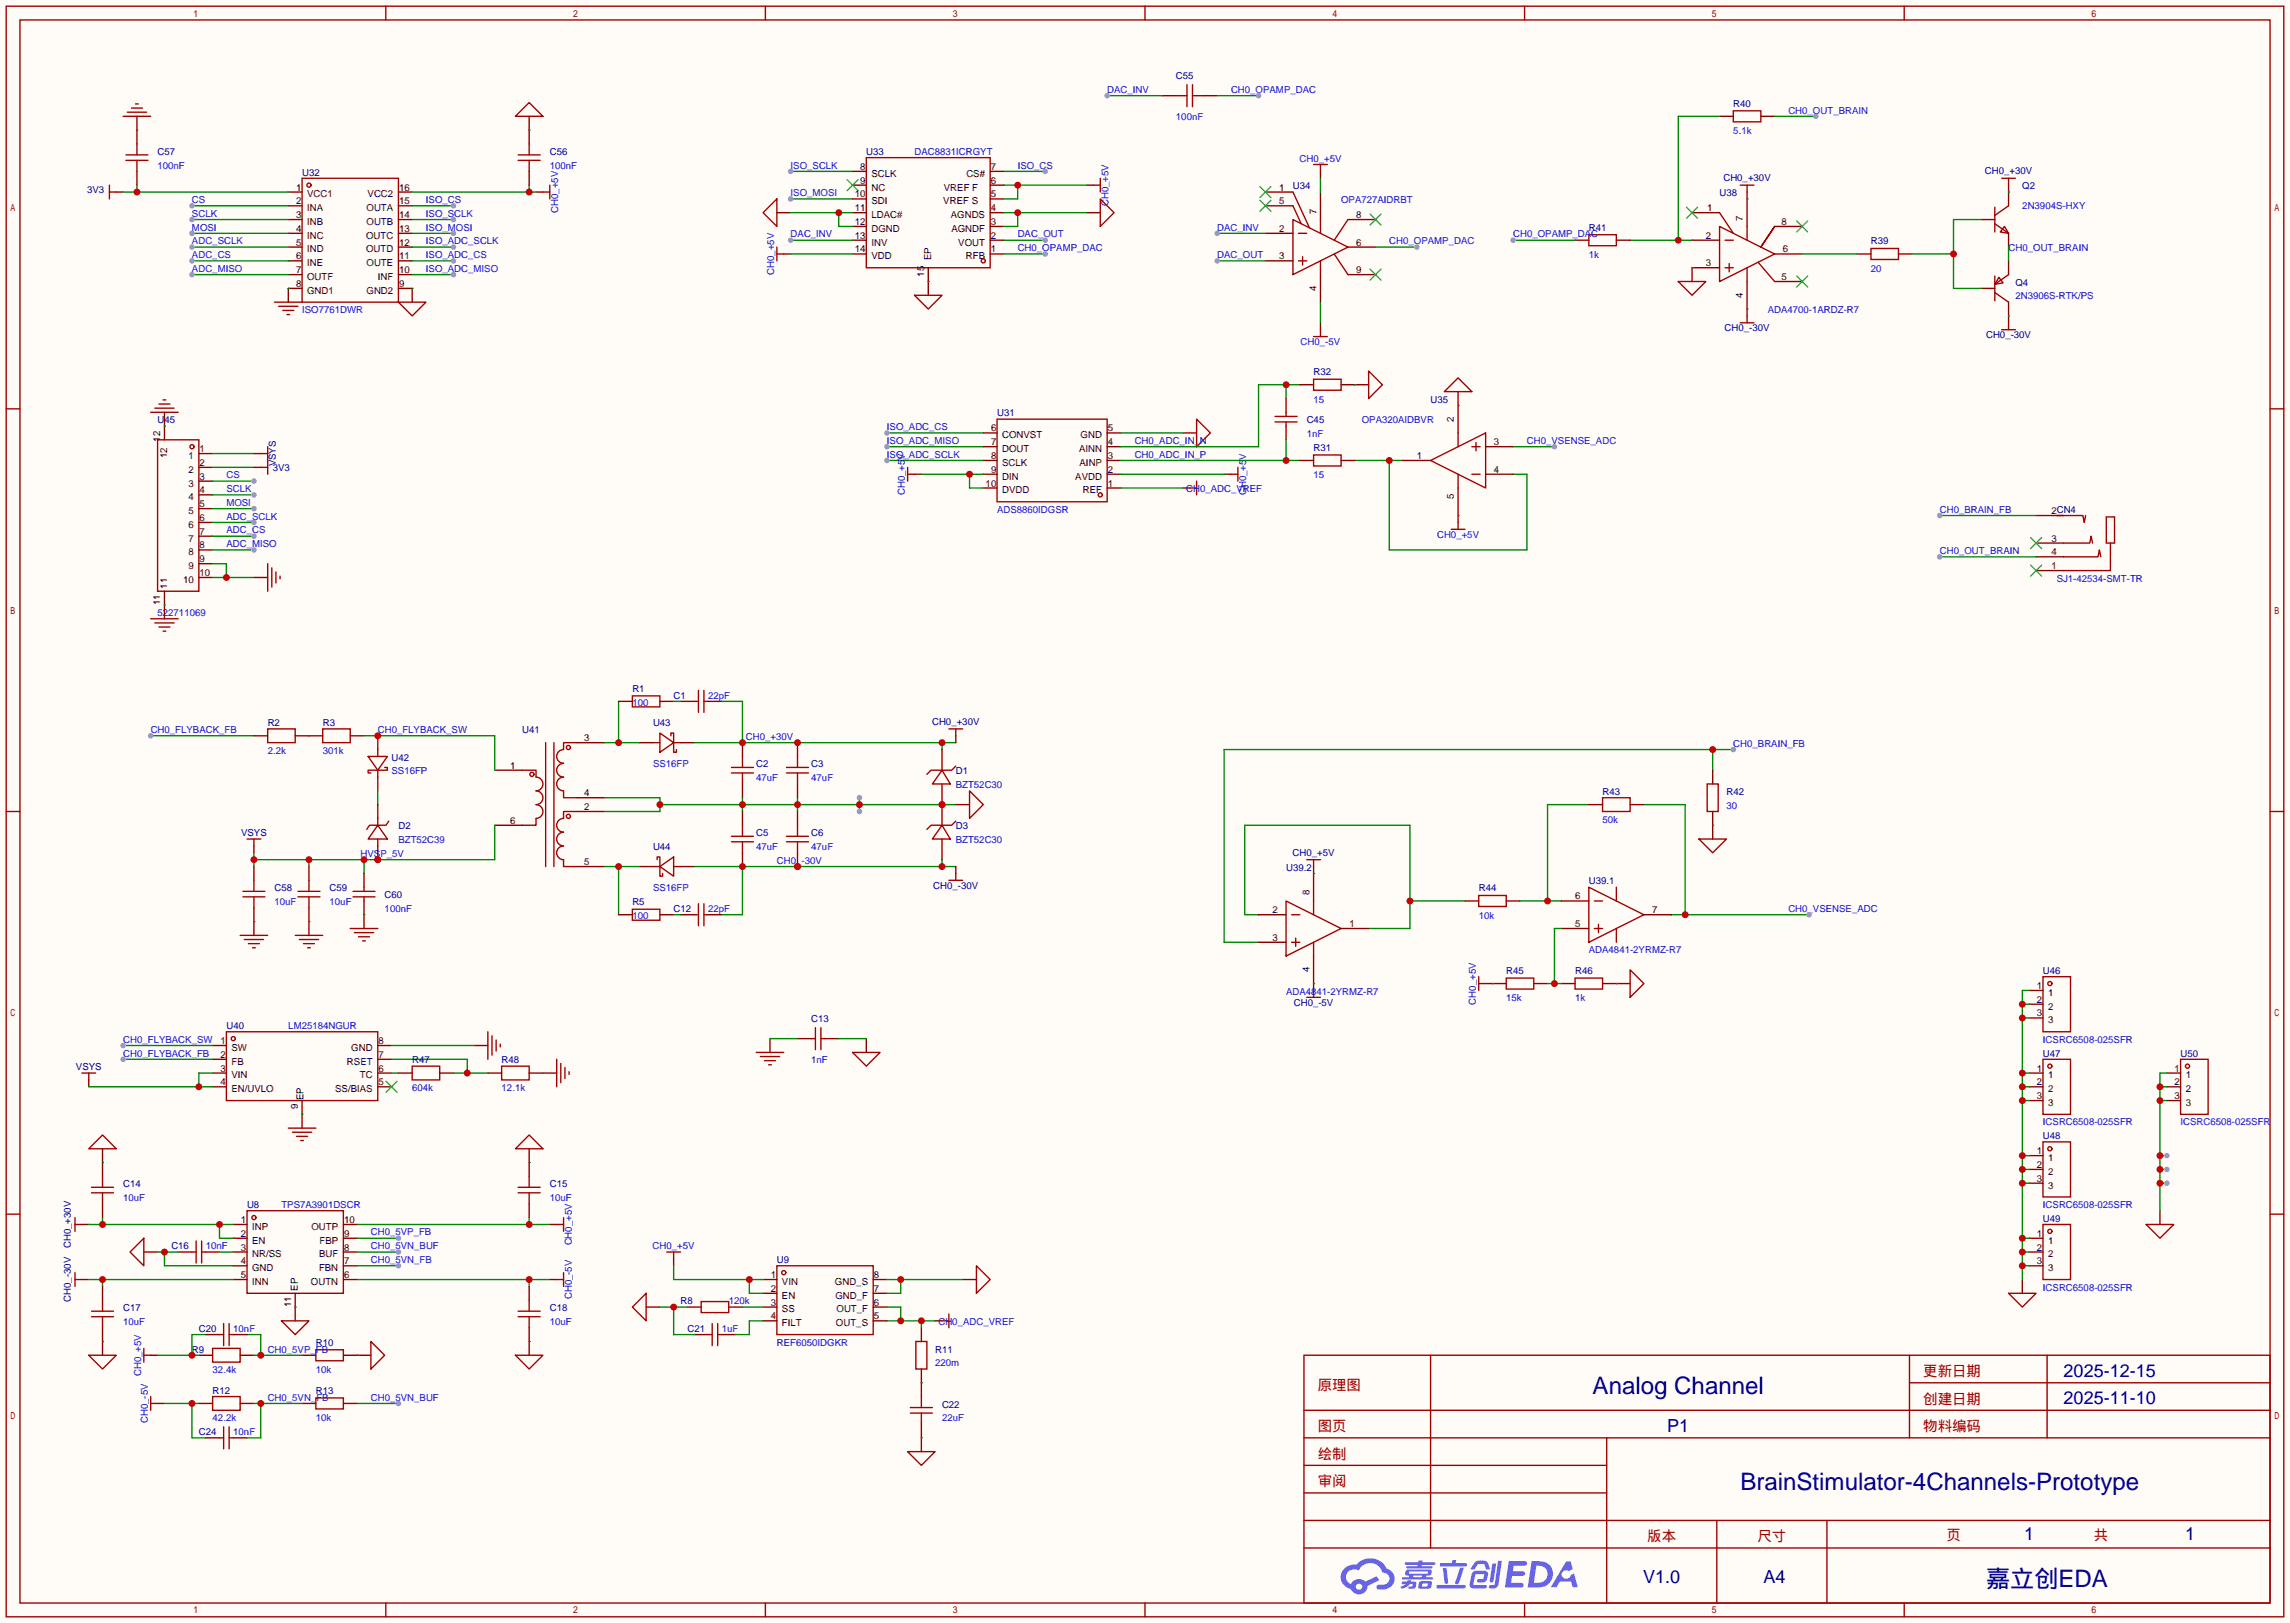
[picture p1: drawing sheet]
<svg xmlns="http://www.w3.org/2000/svg" width="423mm" height="299mm" viewBox="0 0 423 299" stroke-linecap="round" stroke-linejoin="round" font-family="sans-serif">
<defs><g id="words">
<g font-size="4.4" fill="#000080">
<text x="293.9" y="257.2">Analog Channel</text>
<text x="321.2" y="275">BrainStimulator-4Channels-Prototype</text>
<text x="366.6" y="292.7">嘉立创EDA</text>
</g>
<g font-size="3.3" fill="#000080">
<text x="380.9" y="254">2025-12-15</text>
<text x="380.9" y="259.1">2025-11-10</text>
<text x="307.7" y="264.2">P1</text>
<text x="373.6" y="284.2">1</text>
<text x="403.3" y="284.2">1</text>
<text x="303.3" y="292.1">V1.0</text>
<text x="325.5" y="292.1">A4</text>
</g>
<g font-size="2.7" fill="#a00000">
<text x="243.2" y="256.4">原理图</text>
<text x="355" y="253.9">更新日期</text>
<text x="355" y="259">创建日期</text>
<text x="243.2" y="269.1">绘制</text>
<text x="243.2" y="264.1">图页</text>
<text x="355" y="264.1">物料编码</text>
<text x="243.2" y="274.2">审阅</text>
<text x="304" y="284.4">版本</text>
<text x="324.4" y="284.4">尺寸</text>
<text x="359.3" y="284.1">页</text>
<text x="386.5" y="284.1">共</text>
</g>
<g font-size="1.8" fill="#00f">
<text x="204.3" y="17.1">DAC_INV</text>
<text x="227.2" y="17.1">CH0_OPAMP_DAC</text>
<text x="217" y="22.2">100nF</text>
<text x="330.1" y="21">CH0_OUT_BRAIN</text>
<text x="168.8" y="28.6">DAC8831ICRGYT</text>
<text x="239.8" y="29.8">CH0_+5V</text>
<text x="319.9" y="24.8">5.1k</text>
<text x="29.1" y="31.1">100nF</text>
<text x="101.5" y="31.1">100nF</text>
<text x="145.9" y="31.1">ISO_SCLK</text>
<text x="187.8" y="31.1">ISO_CS</text>
<text x="35.4" y="40">SCLK</text>
<text x="35.4" y="37.5">CS</text>
<text x="78.6" y="37.5">ISO_CS</text>
<text x="78.6" y="40">ISO_SCLK</text>
<text x="103" y="39.3" transform="rotate(-90 103 39.3)">CH0_+5V</text>
<text x="145.9" y="36.2">ISO_MOSI</text>
<text x="204.6" y="38" transform="rotate(-90 204.6 38)">CH0_+5V</text>
<text x="247.5" y="37.5">OPA727AIDRBT</text>
<text x="373.3" y="38.5">2N3904S-HXY</text>
<text x="35.4" y="42.5">MOSI</text>
<text x="35.4" y="45.1">ADC_SCLK</text>
<text x="35.4" y="47.6">ADC_CS</text>
<text x="78.6" y="42.5">ISO_MOSI</text>
<text x="78.6" y="45.1">ISO_ADC_SCLK</text>
<text x="78.6" y="47.6">ISO_ADC_CS</text>
<text x="145.9" y="43.8">DAC_INV</text>
<text x="187.8" y="43.8">DAC_OUT</text>
<text x="187.8" y="46.4">CH0_OPAMP_DAC</text>
<text x="224.7" y="47.6">DAC_OUT</text>
<text x="224.7" y="42.5">DAC_INV</text>
<text x="256.4" y="45.1">CH0_OPAMP_DAC</text>
<text x="279.3" y="43.8">CH0_OPAMP_DAC</text>
<text x="293.2" y="47.6">1k</text>
<text x="370.7" y="46.4">CH0_OUT_BRAIN</text>
<text x="35.4" y="50.2">ADC_MISO</text>
<text x="78.6" y="50.2">ISO_ADC_MISO</text>
<text x="142.9" y="50.7" transform="rotate(-90 142.9 50.7)">CH0_+5V</text>
<text x="345.3" y="50.2">20</text>
<text x="55.8" y="57.8">ISO7761DWR</text>
<text x="326.3" y="57.8">ADA4700-1ARDZ-R7</text>
<text x="372" y="55.2">2N3906S-RTK/PS</text>
<text x="240.1" y="63.6">CH0_-5V</text>
<text x="242.4" y="74.3">15</text>
<text x="163.7" y="79.4">ISO_ADC_CS</text>
<text x="163.7" y="81.9">ISO_ADC_MISO</text>
<text x="209.4" y="81.9">CH0_ADC_IN_N</text>
<text x="241.2" y="80.6">1nF</text>
<text x="251.3" y="78.1">OPA320AIDBVR</text>
<text x="281.8" y="81.9">CH0_VSENSE_ADC</text>
<text x="41.8" y="88.3">CS</text>
<text x="163.7" y="84.5">ISO_ADC_SCLK</text>
<text x="209.4" y="84.5">CH0_ADC_IN_P</text>
<text x="242.4" y="88.3">15</text>
<text x="41.8" y="95.9">ADC_SCLK</text>
<text x="41.8" y="93.3">MOSI</text>
<text x="41.8" y="90.8">SCLK</text>
<text x="167" y="91.4" transform="rotate(-90 167 91.4)">CH0_+5V</text>
<text x="184" y="94.6">ADS8860IDGSR</text>
<text x="218.9" y="90.8">CH0_ADC_VREF</text>
<text x="230" y="91.4" transform="rotate(-90 230 91.4)">CH0_+5V</text>
<text x="358" y="94.6">CH0_BRAIN_FB</text>
<text x="41.8" y="101">ADC_MISO</text>
<text x="41.8" y="98.4">ADC_CS</text>
<text x="265.2" y="99.2">CH0_+5V</text>
<text x="358" y="102.2">CH0_OUT_BRAIN</text>
<text x="379.6" y="107.3">SJ1-42534-SMT-TR</text>
<text x="29.1" y="113.7">522711069</text>
<text x="116.7" y="130.2">100</text>
<text x="130.7" y="128.9">22pF</text>
<text x="27.8" y="135.3">CH0_FLYBACK_FB</text>
<text x="69.7" y="135.3">CH0_FLYBACK_SW</text>
<text x="137.7" y="136.5">CH0_+30V</text>
<text x="319.9" y="137.8">CH0_BRAIN_FB</text>
<text x="49.4" y="139.1">2.2k</text>
<text x="59.6" y="139.1">301k</text>
<text x="72.3" y="142.9">SS16FP</text>
<text x="120.5" y="141.6">SS16FP</text>
<text x="139.6" y="144.1">47uF</text>
<text x="149.7" y="144.1">47uF</text>
<text x="176.4" y="145.4">BZT52C30</text>
<text x="318.6" y="149.2">30</text>
<text x="73.5" y="155.6">BZT52C39</text>
<text x="176.4" y="155.6">BZT52C30</text>
<text x="295.8" y="151.8">50k</text>
<text x="66.5" y="158.1">HVSP_5V</text>
<text x="139.6" y="156.8">47uF</text>
<text x="143.4" y="159.4">CH0_-30V</text>
<text x="149.7" y="156.8">47uF</text>
<text x="50.7" y="167">10uF</text>
<text x="60.8" y="167">10uF</text>
<text x="120.5" y="164.5">SS16FP</text>
<text x="71" y="168.3">100nF</text>
<text x="116.7" y="169.5">100</text>
<text x="130.7" y="168.3">22pF</text>
<text x="272.9" y="169.5">10k</text>
<text x="330.1" y="168.3">CH0_VSENSE_ADC</text>
<text x="293.2" y="175.9">ADA4841-2YRMZ-R7</text>
<text x="237.4" y="183.5">ADA4841-2YRMZ-R7</text>
<text x="272.4" y="185.4" transform="rotate(-90 272.4 185.4)">CH0_+5V</text>
<text x="278" y="184.8">15k</text>
<text x="290.7" y="184.8">1k</text>
<text x="53.2" y="189.9">LM25184NGUR</text>
<text x="22.7" y="192.4">CH0_FLYBACK_SW</text>
<text x="22.7" y="194.9">CH0_FLYBACK_FB</text>
<text x="149.7" y="196.2">1nF</text>
<text x="377.1" y="192.4">ICSRC6508-025SFR</text>
<text x="76.1" y="201.3">604k</text>
<text x="92.6" y="201.3">12.1k</text>
<text x="377.1" y="207.6">ICSRC6508-025SFR</text>
<text x="402.5" y="207.6">ICSRC6508-025SFR</text>
<text x="22.7" y="221.6">10uF</text>
<text x="101.5" y="221.6">10uF</text>
<text x="51.9" y="222.9">TPS7A3901DSCR</text>
<text x="68.5" y="228">CH0_5VP_FB</text>
<text x="377.1" y="222.9">ICSRC6508-025SFR</text>
<text x="38" y="230.5">10nF</text>
<text x="68.5" y="233">CH0_5VN_FB</text>
<text x="68.5" y="230.5">CH0_5VN_BUF</text>
<text x="105.5" y="229.8" transform="rotate(-90 105.5 229.8)">CH0_+5V</text>
<text x="120.5" y="230.5">CH0_+5V</text>
<text x="105.5" y="239.7" transform="rotate(-90 105.5 239.7)">CH0_-5V</text>
<text x="377.1" y="238.1">ICSRC6508-025SFR</text>
<text x="22.7" y="244.5">10uF</text>
<text x="43.1" y="245.7">10nF</text>
<text x="101.5" y="244.5">10uF</text>
<text x="133.2" y="245.7">1uF</text>
<text x="134.5" y="240.7">120k</text>
<text x="173.2" y="244.5">CH0_ADC_VREF</text>
<text x="49.4" y="249.6">CH0_5VP_FB</text>
<text x="143.4" y="248.3">REF6050IDGKR</text>
<text x="26" y="253.9" transform="rotate(-90 26 253.9)">CH0_+5V</text>
<text x="39.2" y="253.4">32.4k</text>
<text x="58.3" y="253.4">10k</text>
<text x="172.6" y="252.1">220m</text>
<text x="27.3" y="262.6" transform="rotate(-90 27.3 262.6)">CH0_-5V</text>
<text x="39.2" y="262.3">42.2k</text>
<text x="49.4" y="258.4">CH0_5VN_FB</text>
<text x="58.3" y="262.3">10k</text>
<text x="68.5" y="258.4">CH0_5VN_BUF</text>
<text x="173.9" y="262.3">22uF</text>
<text x="43.1" y="264.8">10nF</text>
</g>
<g font-size="1.8" fill="#000080">
<text x="217" y="14.6">C55</text>
<text x="319.9" y="19.7">R40</text>
<text x="29.1" y="28.6">C57</text>
<text x="101.5" y="28.6">C56</text>
<text x="159.9" y="28.6">U33</text>
<text x="16.1" y="35.7">3V3</text>
<text x="55.8" y="32.4">U32</text>
<text x="238.6" y="34.9">U34</text>
<text x="318.1" y="33.4">CH0_+30V</text>
<text x="366.3" y="32.1">CH0_+30V</text>
<text x="373.3" y="34.9">Q2</text>
<text x="317.4" y="36.2">U38</text>
<text x="293.2" y="42.5">R41</text>
<text x="345.3" y="45.1">R39</text>
<text x="372" y="52.7">Q4</text>
<text x="318.3" y="61.1">CH0_-30V</text>
<text x="366.6" y="62.4">CH0_-30V</text>
<text x="242.4" y="69.2">R32</text>
<text x="184" y="76.8">U31</text>
<text x="264" y="74.3">U35</text>
<text x="29.1" y="78.1">U45</text>
<text x="241.2" y="78.1">C45</text>
<text x="242.4" y="83.2">R31</text>
<text x="50.4" y="87">3V3</text>
<text x="50.9" y="86.1" transform="rotate(-90 50.9 86.1)">VSYS</text>
<text x="116.7" y="127.6">R1</text>
<text x="124.3" y="128.9">C1</text>
<text x="49.4" y="134">R2</text>
<text x="59.6" y="134">R3</text>
<text x="96.4" y="135.3">U41</text>
<text x="120.5" y="134">U43</text>
<text x="172" y="133.7">CH0_+30V</text>
<text x="72.3" y="140.3">U42</text>
<text x="139.6" y="141.6">C2</text>
<text x="149.7" y="141.6">C3</text>
<text x="176.4" y="142.9">D1</text>
<text x="295.8" y="146.7">R43</text>
<text x="318.6" y="146.7">R42</text>
<text x="44.5" y="154.3">VSYS</text>
<text x="73.5" y="153">D2</text>
<text x="139.6" y="154.3">C5</text>
<text x="149.7" y="154.3">C6</text>
<text x="176.4" y="153">D3</text>
<text x="120.5" y="156.8">U44</text>
<text x="237.4" y="160.7">U39.2</text>
<text x="238.6" y="157.9">CH0_+5V</text>
<text x="50.7" y="164.5">C58</text>
<text x="60.8" y="164.5">C59</text>
<text x="71" y="165.7">C60</text>
<text x="116.7" y="167">R5</text>
<text x="172.3" y="164">CH0_-30V</text>
<text x="272.9" y="164.5">R44</text>
<text x="293.2" y="163.2">U39.1</text>
<text x="124.3" y="168.3">C12</text>
<text x="278" y="179.7">R45</text>
<text x="290.7" y="179.7">R46</text>
<text x="377.1" y="179.7">U46</text>
<text x="238.8" y="185.5">CH0_-5V</text>
<text x="41.8" y="189.9">U40</text>
<text x="149.7" y="188.6">C13</text>
<text x="14" y="197.5">VSYS</text>
<text x="76.1" y="196.2">R47</text>
<text x="92.6" y="196.2">R48</text>
<text x="377.1" y="194.9">U47</text>
<text x="402.5" y="194.9">U50</text>
<text x="377.1" y="210.2">U48</text>
<text x="22.7" y="219.1">C14</text>
<text x="101.5" y="219.1">C15</text>
<text x="45.6" y="222.9">U8</text>
<text x="377.1" y="225.4">U49</text>
<text x="13.1" y="230.3" transform="rotate(-90 13.1 230.3)">CH0_+30V</text>
<text x="31.6" y="230.5">C16</text>
<text x="143.4" y="233">U9</text>
<text x="13.1" y="240.2" transform="rotate(-90 13.1 240.2)">CH0_-30V</text>
<text x="22.7" y="241.9">C17</text>
<text x="36.7" y="245.7">C20</text>
<text x="101.5" y="241.9">C18</text>
<text x="125.6" y="240.7">R8</text>
<text x="126.9" y="245.7">C21</text>
<text x="35.4" y="249.6">R9</text>
<text x="58.3" y="248.3">R10</text>
<text x="172.6" y="249.6">R11</text>
<text x="39.2" y="257.2">R12</text>
<text x="58.3" y="257.2">R13</text>
<text x="173.9" y="259.7">C22</text>
<text x="36.7" y="264.8">C24</text>
</g>
<g font-size="1.8">
<text x="54.6" y="35.2">1</text>
<text x="73.7" y="35.2">16</text>
<text x="158.8" y="31.3">8</text>
<text x="158.8" y="33.9">9</text>
<text x="160.8" y="32.6">SCLK</text>
<text x="160.8" y="35.2">NC</text>
<text x="174.2" y="35.2">VREF F</text>
<text x="178.4" y="32.6">CS#</text>
<text x="182.9" y="33.9">6</text>
<text x="182.9" y="31.3">7</text>
<text x="236.1" y="35.2">1</text>
<text x="54.6" y="40.2">3</text>
<text x="54.6" y="37.7">2</text>
<text x="56.7" y="41.5">INB</text>
<text x="56.7" y="39">INA</text>
<text x="56.7" y="36.4">VCC1</text>
<text x="67.7" y="39">OUTA</text>
<text x="67.7" y="41.5">OUTB</text>
<text x="67.8" y="36.4">VCC2</text>
<text x="73.7" y="37.7">15</text>
<text x="73.7" y="40.2">14</text>
<text x="157.8" y="36.4">10</text>
<text x="157.8" y="39">11</text>
<text x="157.8" y="41.5">12</text>
<text x="160.8" y="37.7">SDI</text>
<text x="160.8" y="40.2">LDAC#</text>
<text x="174.1" y="37.7">VREF S</text>
<text x="175.5" y="40.2">AGNDS</text>
<text x="182.9" y="41.5">3</text>
<text x="182.9" y="39">4</text>
<text x="182.9" y="36.4">5</text>
<text x="236.1" y="37.7">5</text>
<text x="243" y="39.5" transform="rotate(-90 243 39.5)">7</text>
<text x="250.3" y="40.2">8</text>
<text x="315.1" y="39">1</text>
<text x="321.7" y="40.7" transform="rotate(-90 321.7 40.7)">7</text>
<text x="328.8" y="41.5">8</text>
<text x="54.6" y="47.9">6</text>
<text x="54.6" y="45.3">5</text>
<text x="54.6" y="42.8">4</text>
<text x="56.7" y="46.6">IND</text>
<text x="56.7" y="44">INC</text>
<text x="67.6" y="44">OUTC</text>
<text x="67.6" y="46.6">OUTD</text>
<text x="73.7" y="42.8">13</text>
<text x="73.7" y="45.3">12</text>
<text x="73.7" y="47.9">11</text>
<text x="157.8" y="44">13</text>
<text x="157.8" y="46.6">14</text>
<text x="160.8" y="42.8">DGND</text>
<text x="160.8" y="45.3">INV</text>
<text x="160.8" y="47.9">VDD</text>
<text x="171.8" y="48" transform="rotate(-90 171.8 48)">EP</text>
<text x="175.6" y="42.8">AGNDF</text>
<text x="176.9" y="45.3">VOUT</text>
<text x="178.3" y="47.9">RFB</text>
<text x="182.9" y="46.6">1</text>
<text x="182.9" y="44">2</text>
<text x="236.1" y="42.8">2</text>
<text x="236.1" y="47.9">3</text>
<text x="250.3" y="45.3">6</text>
<text x="314.9" y="44">2</text>
<text x="329.1" y="46.6">6</text>
<text x="54.6" y="52.9">8</text>
<text x="54.6" y="50.4">7</text>
<text x="56.7" y="51.7">OUTF</text>
<text x="56.7" y="49.1">INE</text>
<text x="67.7" y="49.1">OUTE</text>
<text x="69.7" y="51.7">INF</text>
<text x="73.7" y="50.4">10</text>
<text x="73.7" y="52.9">9</text>
<text x="170.6" y="51" transform="rotate(-90 170.6 51)">15</text>
<text x="243" y="53.7" transform="rotate(-90 243 53.7)">4</text>
<text x="250.3" y="50.4">9</text>
<text x="314.9" y="49.1">3</text>
<text x="328.8" y="51.7">5</text>
<text x="56.7" y="54.2">GND1</text>
<text x="67.7" y="54.2">GND2</text>
<text x="321.7" y="54.9" transform="rotate(-90 321.7 54.9)">4</text>
<text x="268.4" y="77.9" transform="rotate(-90 268.4 77.9)">2</text>
<text x="29.6" y="81.5" transform="rotate(-90 29.6 81.5)">12</text>
<text x="36.8" y="83.4">1</text>
<text x="182.9" y="79.6">6</text>
<text x="182.9" y="82.1">7</text>
<text x="185" y="80.9">CONVST</text>
<text x="185" y="83.4">DOUT</text>
<text x="199.2" y="83.4">AINN</text>
<text x="199.5" y="80.9">GND</text>
<text x="204.5" y="82.1">4</text>
<text x="204.5" y="79.6">5</text>
<text x="275.7" y="82.1">3</text>
<text x="30.9" y="84.6" transform="rotate(-90 30.9 84.6)">12</text>
<text x="34.8" y="84.7">1</text>
<text x="34.8" y="87.2">2</text>
<text x="34.8" y="89.8">3</text>
<text x="36.8" y="86">2</text>
<text x="36.8" y="88.5">3</text>
<text x="181.9" y="89.8">10</text>
<text x="182.9" y="84.7">8</text>
<text x="182.9" y="87.2">9</text>
<text x="185" y="86">SCLK</text>
<text x="185" y="88.5">DIN</text>
<text x="198.5" y="88.5">AVDD</text>
<text x="199.3" y="86">AINP</text>
<text x="204.5" y="89.8">1</text>
<text x="204.5" y="87.2">2</text>
<text x="204.5" y="84.7">3</text>
<text x="261.5" y="84.7">1</text>
<text x="275.7" y="87.2">4</text>
<text x="34.8" y="92.3">4</text>
<text x="34.8" y="94.8">5</text>
<text x="36.8" y="91">4</text>
<text x="36.8" y="93.6">5</text>
<text x="185" y="91">DVDD</text>
<text x="199.8" y="91">REF</text>
<text x="268.4" y="92.1" transform="rotate(-90 268.4 92.1)">5</text>
<text x="378.6" y="94.8">2CN4</text>
<text x="34.8" y="97.4">6</text>
<text x="34.8" y="99.9">7</text>
<text x="36.8" y="96.1">6</text>
<text x="36.8" y="98.7">7</text>
<text x="36.8" y="101.2">8</text>
<text x="378.6" y="99.9">3</text>
<text x="33.8" y="107.5">10</text>
<text x="34.8" y="102.5">8</text>
<text x="34.8" y="105">9</text>
<text x="36.8" y="103.7">9</text>
<text x="36.8" y="106.3">10</text>
<text x="378.6" y="102.5">4</text>
<text x="378.6" y="105">1</text>
<text x="29.6" y="111.7" transform="rotate(-90 29.6 111.7)">11</text>
<text x="30.9" y="108.6" transform="rotate(-90 30.9 108.6)">11</text>
<text x="107.8" y="136.8">3</text>
<text x="94.1" y="141.8">1</text>
<text x="107.8" y="149.5">2</text>
<text x="107.8" y="146.9">4</text>
<text x="94.1" y="152">6</text>
<text x="107.8" y="159.6">5</text>
<text x="241.7" y="165.2" transform="rotate(-90 241.7 165.2)">8</text>
<text x="290.7" y="166">6</text>
<text x="234.9" y="168.5">2</text>
<text x="234.9" y="173.6">3</text>
<text x="249" y="171">1</text>
<text x="290.7" y="171">5</text>
<text x="304.9" y="168.5">7</text>
<text x="241.7" y="179.4" transform="rotate(-90 241.7 179.4)">4</text>
<text x="375.9" y="182.5">1</text>
<text x="375.9" y="185">2</text>
<text x="378" y="183.7">1</text>
<text x="375.9" y="187.6">3</text>
<text x="378" y="186.3">2</text>
<text x="378" y="188.8">3</text>
<text x="40.7" y="197.7">3</text>
<text x="40.7" y="195.2">2</text>
<text x="40.7" y="192.6">1</text>
<text x="42.7" y="196.4">FB</text>
<text x="42.7" y="193.9">SW</text>
<text x="64" y="196.4">RSET</text>
<text x="64.8" y="193.9">GND</text>
<text x="69.8" y="192.6">8</text>
<text x="69.8" y="195.2">7</text>
<text x="69.8" y="197.7">6</text>
<text x="375.9" y="197.7">1</text>
<text x="401.3" y="197.7">1</text>
<text x="40.7" y="200.3">4</text>
<text x="42.7" y="201.5">EN/UVLO</text>
<text x="42.7" y="199">VIN</text>
<text x="56" y="203.1" transform="rotate(-90 56 203.1)">EP</text>
<text x="61.9" y="201.5">SS/BIAS</text>
<text x="66.4" y="199">TC</text>
<text x="69.8" y="200.3">5</text>
<text x="375.9" y="200.3">2</text>
<text x="375.9" y="202.8">3</text>
<text x="378" y="199">1</text>
<text x="378" y="201.5">2</text>
<text x="401.3" y="200.3">2</text>
<text x="401.3" y="202.8">3</text>
<text x="403.4" y="199">1</text>
<text x="403.4" y="201.5">2</text>
<text x="55" y="204.5" transform="rotate(-90 55 204.5)">9</text>
<text x="378" y="204.1">3</text>
<text x="403.4" y="204.1">3</text>
<text x="375.9" y="213">1</text>
<text x="375.9" y="215.5">2</text>
<text x="378" y="214.2">1</text>
<text x="375.9" y="218">3</text>
<text x="378" y="216.8">2</text>
<text x="378" y="219.3">3</text>
<text x="44.5" y="225.7">1</text>
<text x="46.5" y="226.9">INP</text>
<text x="57.5" y="226.9">OUTP</text>
<text x="63.5" y="225.7">10</text>
<text x="44.5" y="228.2">2</text>
<text x="44.5" y="230.7">3</text>
<text x="44.5" y="233.3">4</text>
<text x="46.5" y="229.5">EN</text>
<text x="46.5" y="232">NR/SS</text>
<text x="58.9" y="232">BUF</text>
<text x="59" y="229.5">FBP</text>
<text x="63.5" y="233.3">7</text>
<text x="63.5" y="230.7">8</text>
<text x="63.5" y="228.2">9</text>
<text x="375.9" y="228.2">1</text>
<text x="375.9" y="230.7">2</text>
<text x="375.9" y="233.3">3</text>
<text x="378" y="229.5">1</text>
<text x="378" y="232">2</text>
<text x="44.5" y="235.8">5</text>
<text x="46.5" y="234.5">GND</text>
<text x="46.5" y="237.1">INN</text>
<text x="55" y="238.2" transform="rotate(-90 55 238.2)">EP</text>
<text x="57.4" y="237.1">OUTN</text>
<text x="58.9" y="234.5">FBN</text>
<text x="63.5" y="235.8">6</text>
<text x="142.3" y="235.8">1</text>
<text x="142.3" y="238.4">2</text>
<text x="144.3" y="237.1">VIN</text>
<text x="144.3" y="239.6">EN</text>
<text x="154.1" y="237.1">GND_S</text>
<text x="154.2" y="239.6">GND_F</text>
<text x="161.3" y="238.4">7</text>
<text x="161.3" y="235.8">8</text>
<text x="378" y="234.5">3</text>
<text x="53.7" y="241.2" transform="rotate(-90 53.7 241.2)">11</text>
<text x="142.3" y="240.9">3</text>
<text x="142.3" y="243.4">4</text>
<text x="144.3" y="242.2">SS</text>
<text x="144.3" y="244.7">FILT</text>
<text x="154.3" y="244.7">OUT_S</text>
<text x="154.4" y="242.2">OUT_F</text>
<text x="161.3" y="243.4">5</text>
<text x="161.3" y="240.9">6</text>
</g>
</g></defs>
<path d="M0 0h422.7v299.5h-422.7z" fill="#fffcf7"/>
<g fill="none" stroke="#a10000" stroke-width=".25">
<path d="M1.1 1.1h420.4v297.2h-420.4zM3.7 3.7h415.3v292.1h-415.3zM71.2 1.1v2.6M141.3 1.1v2.6M211.3 1.1v2.6M281.4 1.1v2.6M351.5 1.1v2.6M1.1 75.4h2.6M419 75.4h2.5M1.1 149.7h2.6M419 149.7h2.5M1.1 224h2.6"/>
<path d="M419 224h2.5M240.7 250.1h178.3v45.7h-178.3zM264 250.1v35.5M352.4 250.1v15.2M352.4 255.1h66.6M377.8 250.1v15.2M240.7 270.4h55.8M240.7 265.3h178.3M240.7 275.5h55.8M240.7 260.2h178.3M296.5 265.3v30.5M71.2 295.8v2.5"/>
<path d="M141.3 295.8v2.5M211.3 295.8v2.5M240.7 285.6h178.3M240.7 280.5h178.3M281.4 295.8v2.5M316.9 280.5v15.3M337.2 280.5v15.3M351.5 295.8v2.5"/>
</g>
<g fill="#5487ff">
<path d="M278.5 288h2.1a.97 .97 0 0 1 1.3 .5 .53 .53 0 0 1-.7 .4h-1.8l-.2 1h1.9a.43 .43 0 0 1 .4 .5 .43 .43 0 0 1-.5 .4h-1.9l-.2 1.3h1.7a.45 .45 0 0 1 .6 .1 .45 .45 0 0 1-.2 .6l-3.3 .1z"/>
<path d="M289.1 288.1h.8l.4 1.4-.7 .4a.82 .82 0 0 0-1.2 .1 .82 .82 0 0 0 .1 1.1 .82 .82 0 0 0 1.1 0l.3-.5 .6-.3 .7 2.6h-1l-.2-1.1h-2.1l-.6 1.1h-1.1z"/>
<path d="M275.4 288.5h.8l-.5 3.2a.36 .36 0 0 1-.4 .3 .36 .36 0 0 1-.4-.3z"/>
<path d="M276.5 288h.7l-.6 4.3a1.13 1.13 0 0 1-1.8 .6l.2-.4 .7-.1 .2-.2z"/>
<path d="M272.2 288.3l.6-.3h1a.77 .77 0 0 1 .9 .5l.3 .9-.2 .2h-.5l-.4-1h-.9a1.3 1.3 0 0 0-.8 .9l-.6 .1-.2-.1z"/>
<path d="M271.8 290.2l.5-.4h1.7a.66 .66 0 0 1 .6 1l-.1 .4a.81 .81 0 0 1-.9 .8h-.7a.32 .32 0 0 1-.3-.4 .32 .32 0 0 1 .4-.3h.7l.2-.8h-1.6l-.3 1.9 2.1 .1a.32 .32 0 0 1 .3 .3 .32 .32 0 0 1-.3 .3h-2.3l-.5-.3-.1-.5z"/>
<path d="M265.2 292.4h5a.33 .33 0 0 1 .3 .4 .33 .33 0 0 1-.3 .3h-4.9l-.2-.2z"/>
<path d="M269.5 289.3h.7l-1 2.8a.36 .36 0 0 1-.4 .2 .36 .36 0 0 1-.3-.3z"/>
<path d="M266.3 289.3h.7l.3 2.6a.34 .34 0 0 1-.3 .3 .34 .34 0 0 1-.4-.2z"/>
<path d="M265.8 288.4h2.2v-.4l.2-.2h.6l-.1 .6h1.8a.32 .32 0 0 1 .3 .3 .32 .32 0 0 1-.4 .3h-4.5l-.2-.1z"/>
<path d="M258.8 291.8h.9l.1-.2h.7l-.1 .2 .9 .1a.82 .82 0 0 1-.6 1.3h-.8v-.5l.8-.1v-.3h-.5l-.5 .4-1 .5-.2-.5 1-.4h-.8z"/>
<path d="M259.3 288.3h2.5v-.4h.8l-.1 .4h2.2l.2 .2-.2 .2h-2.3v.3h1.8l.2 .2-.2 .2h-4.5l-.2-.2 .1-.2h2l.1-.3h-2.3l-.1-.1z"/>
<path d="M282.7 288l-.8 4.9h1.7a2.47 2.47 0 0 0 2.9-1.7 2.47 2.47 0 0 0-1.4-3zM283.6 288.9a1.61 1.61 0 0 1 2 1.4 1.61 1.61 0 0 1-1.8 1.8h-.7z"/>
<path d="M259.5 289.8a.55 .55 0 0 0-.2 .7 .55 .55 0 0 0 .7 .2l.1 .3h-1.3v.4h5.5l.2-.1-.2-.3h-1.2l.2-.3a.7 .7 0 0 0 .8-.2 .7 .7 0 0 0 0-.9h-4.2zM260.1 290h3.3l.2 .1-.2 .3h-3.3l-.1-.2zM260.8 290.7h1.7l-.2 .3h-1.4z"/>
<path d="M262 291.9a1.05 1.05 0 0 0-.1 1.2 2.91 2.91 0 0 0 2.2-.1 .98 .98 0 0 0 0-1.2l-1.6-.1zM262.6 292.2h.8h.1v.3l-.2 .2h-.8z"/>
<path d="M248.2 289.4a2.23 2.23 0 0 0-.7 2.3 2.23 2.23 0 0 0 1.8 1.5 1.58 1.58 0 0 0 1.8 1 1.58 1.58 0 0 0 1.3-1.6l2.2-1-.5-.8-2.1 1a1.65 1.65 0 0 0-2.7 .5 1.45 1.45 0 0 1-.7-2 1.45 1.45 0 0 1 2-.6l.2 .1a2.3 2.3 0 0 1 2.3-1.4 2.3 2.3 0 0 1 2.1 1.8 1.12 1.12 0 0 1 1.2 1 1.12 1.12 0 0 1-1.1 1.2h-.7a.45 .45 0 0 0-.6 .4 .45 .45 0 0 0 .5 .5 2.26 2.26 0 0 0 2.9-2.4 2.04 2.04 0 0 0-1.5-1.5 3.3 3.3 0 0 0-5.6-.7l-1.1 .1zM250.3 292.8a.57 .57 0 0 1 1.1 0 .57 .57 0 0 1-1.1 0z"/>
</g>
<g fill="none" stroke="#a10000" stroke-width=".25">
<path d="M379.6 95.1h4.8l.3 1.3 .2-1.3M388.7 95.4h1.6v4.8h-1.6zM380.9 102.7h6.3l.3-1.2 .2 1.2M380.9 100.2h4.8l.3-1.3 .2 1.3M389.5 100.2v5.1h-8.6M100.7 137v22.9M102.2 137v22.9M106.6 137h-2.6v1.3a1.27 1.27 0 0 0-1.3 1.3 1.27 1.27 0 0 0 1.3 1.2 1.27 1.27 0 0 0-1.3 1.3 1.27 1.27 0 0 0 1.3 1.3 1.27 1.27 0 0 0-1.3 1.3 1.27 1.27 0 0 0 1.3 1.2v1.3h2.6M96.4 142.1h2.5v1.3a1.27 1.27 0 0 1 1.3 1.3 1.27 1.27 0 0 1-1.3 1.2 1.27 1.27 0 0 1 1.3 1.3 1.27 1.27 0 0 1-1.3 1.3 1.27 1.27 0 0 1 1.3 1.2 1.27 1.27 0 0 1-1.3 1.3v1.3h-2.5M106.6 149.7h-2.6v1.3a1.27 1.27 0 0 0-1.3 1.3 1.27 1.27 0 0 0 1.3 1.2 1.27 1.27 0 0 0-1.3 1.3 1.27 1.27 0 0 0 1.3 1.3 1.27 1.27 0 0 0-1.3 1.3 1.27 1.27 0 0 0 1.3 1.2v1.3h2.6M41.8 190.4h27.9v12.7h-27.9z"/>
<circle cx="104.9" cy="137.9" r=".38"/>
<circle cx="98.2" cy="142.9" r=".38"/>
<circle cx="104.9" cy="150.6" r=".38"/>
<circle cx="43.1" cy="191.6" r=".38"/>
</g>
<g fill="none" stroke="#870000" stroke-width=".25">
<path d="M375.8 95.1h5.1M375.8 100.2h5.1M375.8 102.7h5.1M375.8 105.3h5.1M106.6 137h5M91.3 142.1h5.1M91.3 152.3h5.1M106.6 149.7h5M106.6 147.2h5M106.6 159.9h5M39.2 192.9h2.6M39.2 195.5h2.6"/>
<path d="M39.2 198h2.6M69.7 192.9h2.6M69.7 195.5h2.6M69.7 198h2.6M39.2 200.5h2.6M55.8 203.1v2.5M69.7 200.5h2.6"/>
</g>
<path d="M374.8 99.2l2 2M376.8 99.2l-2 2M374.8 104.3l2 2M376.8 104.3l-2 2M71.2 199.5l2.1 2M73.3 199.5l-2.1 2" fill="none" stroke="#3c3" stroke-width=".25"/>
<path d="M111.6 147.2h10.2v2.5h-10.2M121.8 148.5h54.6M137 147.2v2.5M147.2 147.2v2.5M158.6 147.2v2.5" fill="none" stroke="#008700" stroke-width=".25"/>
<g fill="#c00">
<circle cx="121.8" cy="148.5" r=".63"/>
<circle cx="137" cy="148.5" r=".63"/>
<circle cx="147.2" cy="148.5" r=".63"/>
<circle cx="158.6" cy="148.5" r=".63"/>
<circle cx="173.9" cy="148.5" r=".63"/>
</g>
<g fill="#999">
<circle cx="158.6" cy="147.2" r=".51"/>
<circle cx="158.6" cy="149.7" r=".51"/>
</g>
<path d="M69.7 135.8v2.5M118 137h2.5M125.6 137h2.5M137 137v2.6M147.2 137v2.6M69.7 143.4v2.5M118 159.9h2.5M125.6 159.9h2.5M137 144.7v2.5M147.2 144.7v2.5" fill="none" stroke="#870000" stroke-width=".25"/>
<g fill="none" stroke="#a10000" stroke-width=".25">
<path d="M67.9 139.6h3.6l-1.8 2.5zM69.7 138.3v1.3M120.5 137h1.3M121.8 135.3l2.5 1.7-2.5 1.8zM123.8 135.8v-.5h.5v3.5h.5v-.5M124.3 137h1.3M137 139.6v2M147.2 139.6v2M69.7 142.1v1.3M71 141.6h.5v.5h-3.6v.5h.6M120.5 159.9h1.3M121.3 158.6v-.5h.5v3.6h.5v-.5"/>
<path d="M121.8 159.9l2.5-1.8v3.6zM124.3 159.9h1.3M135 142.6h4.1M135 141.6h4.1M137 142.6v2.1M145.2 142.6h4M145.2 141.6h4M147.2 142.6v2.1"/>
</g>
<path d="M145.9 31.6h11.5" fill="none" stroke="#008700" stroke-width=".25"/>
<circle cx="145.9" cy="31.6" r=".51" fill="#999"/>
<path d="M163.7 85h17.8" fill="none" stroke="#008700" stroke-width=".25"/>
<circle cx="163.7" cy="85" r=".51" fill="#999"/>
<path d="M185.3 31.6h7.6" fill="none" stroke="#008700" stroke-width=".25"/>
<circle cx="192.9" cy="31.6" r=".51" fill="#999"/>
<path d="M163.7 79.9h17.8" fill="none" stroke="#008700" stroke-width=".25"/>
<circle cx="163.7" cy="79.9" r=".51" fill="#999"/>
<path d="M135 155.3h4.1M135 154.3h4.1M137 152.3v2M137 155.3v2.1" fill="none" stroke="#a10000" stroke-width=".25"/>
<path d="M137 149.7v2.6M137 157.4v2.5" fill="none" stroke="#870000" stroke-width=".25"/>
<path d="M145.9 36.7h11.5" fill="none" stroke="#008700" stroke-width=".25"/>
<circle cx="145.9" cy="36.7" r=".51" fill="#999"/>
<path d="M163.7 82.4h17.8" fill="none" stroke="#008700" stroke-width=".25"/>
<circle cx="163.7" cy="82.4" r=".51" fill="#999"/>
<path d="M128.1 137h48.3M133.2 129.4h3.8v7.6M173.9 137v1.3" fill="none" stroke="#008700" stroke-width=".25"/>
<g fill="#c00">
<circle cx="137" cy="137" r=".63"/>
<circle cx="147.2" cy="137" r=".63"/>
<circle cx="173.9" cy="137" r=".63"/>
</g>
<path d="M111.6 137h6.4M114.2 129.4v7.6" fill="none" stroke="#008700" stroke-width=".25"/>
<circle cx="114.2" cy="137" r=".63" fill="#c00"/>
<path d="M111.6 159.9h6.4M114.2 159.9v8.9" fill="none" stroke="#008700" stroke-width=".25"/>
<circle cx="114.2" cy="159.9" r=".63" fill="#c00"/>
<path d="M128.1 159.9h48.3M137 159.9v8.9h-3.8M173.9 158.6v1.3" fill="none" stroke="#008700" stroke-width=".25"/>
<g fill="#c00">
<circle cx="137" cy="159.9" r=".63"/>
<circle cx="147.2" cy="159.9" r=".63"/>
<circle cx="173.9" cy="159.9" r=".63"/>
</g>
<g fill="none" stroke="#870000" stroke-width=".25">
<path d="M322.5 35.4v1.3M322.5 57v1.3M114.2 129.4h2.5M121.8 129.4h2.5M125.6 129.4h2.5M130.7 129.4h2.5M173.9 138.3v3.8M176.4 135.8v1.2M173.9 144.7v7.6M173.9 154.8v3.8M176.4 159.9v1.3M176.4 148.5h2.5"/>
<path d="M114.2 168.8h2.5M121.8 168.8h2.5M125.6 168.8h2.5M130.7 168.8h2.5M15.1 225.9h1.3M15.1 236.1h1.3"/>
</g>
<g fill="none" stroke="#a10000" stroke-width=".25">
<path d="M321.2 34.2h2.5M322.5 34.2v1.2M321.2 59.6h2.5M322.5 58.3v1.3M116.7 128.4h5.1v2h-5.1zM128.1 129.4h.8M128.9 127.4v4M129.9 127.4v4M129.9 129.4h.8M175.1 134.5h2.6M176.4 134.5v1.3M173.9 142.1l1.5 2.6h-3.3z"/>
<path d="M176.4 141.4l-.8 .7h-3.8l-.7 .8M178.9 145.9l2.6 2.6-2.6 2.5zM116.7 167.8h5.1v2h-5.1zM128.1 168.8h.8M128.9 166.8v4M129.9 166.8v4M129.9 168.8h.8M175.1 162.4h2.6M176.4 161.2v1.2M13.8 224.7v2.5M13.8 234.8v2.6M13.8 225.9h1.3"/>
<path d="M13.8 236.1h1.3"/>
</g>
<path d="M124.3 129.4h1.3M124.3 168.8h1.3" fill="none" stroke="#008700" stroke-width=".25"/>
<circle cx="173.9" cy="148.5" r=".63" fill="#c00"/>
<path d="M145.2 155.3h4M173.9 152.3l1.5 2.5h-3.3zM176.4 151.5l-.8 .8h-3.8l-.7 .7" fill="none" stroke="#a10000" stroke-width=".25"/>
<path d="M147.2 157.4v2.5" fill="none" stroke="#870000" stroke-width=".25"/>
<circle cx="147.2" cy="159.9" r=".63" fill="#c00"/>
<path d="M20.2 34.2v2.5M20.2 35.4h1.3M48.1 86.2h1.3M49.4 85v2.5M145.2 154.3h4M147.2 152.3v2M147.2 155.3v2.1M313.6 154.8h5l-2.5 2.6z" fill="none" stroke="#a10000" stroke-width=".25"/>
<path d="M21.5 35.4h1.2M46.9 86.2h1.2M147.2 149.7v2.6M316.1 152.3v2.5" fill="none" stroke="#870000" stroke-width=".25"/>
<path d="M316.1 138.3v3.8M319.9 138.3h-94v35.6h6.4" fill="none" stroke="#008700" stroke-width=".25"/>
<circle cx="316.1" cy="138.3" r=".63" fill="#c00"/>
<circle cx="319.9" cy="138.3" r=".51" fill="#999"/>
<path d="M59.6 134.5h5v2.5h-5z" fill="none" stroke="#a10000" stroke-width=".25"/>
<path d="M57 135.8h2.6M64.6 135.8h2.6" fill="none" stroke="#870000" stroke-width=".25"/>
<path d="M27.8 135.8h19.1" fill="none" stroke="#008700" stroke-width=".25"/>
<circle cx="27.8" cy="135.8" r=".51" fill="#999"/>
<path d="M67.2 135.8h24.1v6.3M69.7 145.9v2.6" fill="none" stroke="#008700" stroke-width=".25"/>
<circle cx="69.7" cy="135.8" r=".63" fill="#c00"/>
<path d="M46.9 157.4v2.5M57 158.6v1.3M67.2 158.6v2.6M91.3 152.3v6.3h-44.4" fill="none" stroke="#008700" stroke-width=".25"/>
<g fill="#c00">
<circle cx="57" cy="158.6" r=".63"/>
<circle cx="46.9" cy="158.6" r=".63"/>
<circle cx="67.2" cy="158.6" r=".63"/>
<circle cx="69.7" cy="158.6" r=".63"/>
</g>
<path d="M232.3 168.8h-2.6v-16.5h30.5v19h-7.6M260.2 166.2h10.2" fill="none" stroke="#008700" stroke-width=".25"/>
<circle cx="260.2" cy="166.2" r=".63" fill="#c00"/>
<path d="M46.9 156.1v1.3M242.4 159.9v1.3M46.9 170.1v2.5M57 170.1v2.5M242.4 181.5v1.3" fill="none" stroke="#870000" stroke-width=".25"/>
<g fill="none" stroke="#a10000" stroke-width=".25">
<path d="M45.6 154.8h2.5M46.9 154.8v1.3M241.2 158.6h2.5M242.4 158.6v1.3M44.3 172.6h5.1M45.1 173.4h3.5M45.8 174.1h2.1M46.6 174.9h.5M54.5 172.6h5.1M55.2 173.4h3.6M56 174.1h2M56.8 174.9h.5"/>
<path d="M241.2 184h2.5M242.4 182.8v1.2"/>
</g>
<path d="M22.7 192.9h16.5" fill="none" stroke="#008700" stroke-width=".25"/>
<circle cx="22.7" cy="192.9" r=".51" fill="#999"/>
<path d="M22.7 195.5h16.5" fill="none" stroke="#008700" stroke-width=".25"/>
<circle cx="22.7" cy="195.5" r=".51" fill="#999"/>
<path d="M46.9 83.7h1.2M16.4 199.3v1.2" fill="none" stroke="#870000" stroke-width=".25"/>
<path d="M48.1 83.7h1.3M49.4 82.4v2.6M15.1 198h2.6M16.4 198v1.3" fill="none" stroke="#a10000" stroke-width=".25"/>
<path d="M39.2 198h-2.5v2.5M16.4 200.5h22.8" fill="none" stroke="#008700" stroke-width=".25"/>
<circle cx="36.7" cy="200.5" r=".63" fill="#c00"/>
<path d="M87.5 192.9h2.5M55.8 205.6v2.6" fill="none" stroke="#870000" stroke-width=".25"/>
<path d="M90 190.4v5.1M90.8 191.1v3.6M91.6 191.9v2M92.3 192.7v.5M53.2 208.2h5.1M54 208.9h3.5M54.7 209.7h2.1M55.5 210.4h.5" fill="none" stroke="#a10000" stroke-width=".25"/>
<path d="M72.3 192.9h15.2M72.3 198h1.2M72.3 195.5h13.9v2.5M83.7 198h6.3M55.8 205.6h.1" fill="none" stroke="#008700" stroke-width=".25"/>
<circle cx="86.2" cy="198" r=".63" fill="#c00"/>
<path d="M100.2 198h2.5" fill="none" stroke="#870000" stroke-width=".25"/>
<path d="M102.7 195.5v5M103.5 196.2v3.6M104.3 197v2M105 197.7v.5" fill="none" stroke="#a10000" stroke-width=".25"/>
<path d="M185.3 44.3h7.6" fill="none" stroke="#008700" stroke-width=".25"/>
<circle cx="192.9" cy="44.3" r=".51" fill="#999"/>
<path d="M293.2 148.5h-7.6v17.7M280.5 166.2h7.7" fill="none" stroke="#008700" stroke-width=".25"/>
<circle cx="285.6" cy="166.2" r=".63" fill="#c00"/>
<path d="M49.4 134.5h5.1v2.5h-5.1zM69.7 152.3l1.8 2.5h-3.6zM69.7 151v1.3M69.7 154.8v1.3M71.8 151.5l-.6 .8h-3l-.5 .7" fill="none" stroke="#a10000" stroke-width=".25"/>
<path d="M46.9 135.8h2.5M54.5 135.8h2.5M69.7 148.5v2.5M69.7 156.1v2.5" fill="none" stroke="#870000" stroke-width=".25"/>
<path d="M57 135.8h.1" fill="none" stroke="#008700" stroke-width=".25"/>
<circle cx="69.7" cy="158.6" r=".63" fill="#c00"/>
<g fill="none" stroke="#a10000" stroke-width=".25">
<path d="M55.8 32.9h17.7v22.9h-17.7zM143.4 36.7v5.1l-2.6-2.6zM159.9 29.1h22.9v20.3h-22.9zM168.8 54.5h5.1l-2.6 2.5zM184 77.3h20.3v15.3h-20.3zM139.6 194.2h5.1M140.3 194.9h3.6M141.1 195.7h2M141.9 196.5h.5M149.7 191.6h.8M150.5 189.6v4.1M151.5 189.6v4.1"/>
<path d="M151.5 191.6h.8M157.4 194.2h5l-2.5 2.5zM45.6 223.4h17.8v15.2h-17.8zM143.4 233.6h17.8v12.7h-17.8z"/>
<circle cx="57" cy="34.2" r=".38"/>
<circle cx="181.5" cy="48.1" r=".38"/>
<circle cx="203.1" cy="91.3" r=".38"/>
<circle cx="46.9" cy="224.7" r=".38"/>
<circle cx="144.7" cy="234.8" r=".38"/>
</g>
<g fill="none" stroke="#870000" stroke-width=".25">
<path d="M53.2 35.4h2.6M53.2 38h2.6M73.5 35.4h2.6M73.5 38h2.6M143.4 39.2h2.5M157.4 39.2h2.5M157.4 36.7h2.5M157.4 34.2h2.5M157.4 31.6h2.5M182.8 39.2h2.5M182.8 36.7h2.5M182.8 34.2h2.5"/>
<path d="M182.8 31.6h2.5M53.2 40.5h2.6M53.2 43.1h2.6M53.2 45.6h2.6M53.2 48.1h2.6M53.2 50.7h2.6M53.2 53.2h2.6M73.5 40.5h2.6M73.5 43.1h2.6M73.5 45.6h2.6M73.5 48.1h2.6M73.5 50.7h2.6"/>
<path d="M73.5 53.2h2.6M157.4 46.9h2.5M157.4 44.3h2.5M157.4 41.8h2.5M171.3 49.4v5.1M182.8 46.9h2.5M182.8 44.3h2.5M182.8 41.8h2.5M181.5 79.9h2.5M204.3 79.9h2.6M181.5 90h2.5M181.5 87.5h2.5"/>
<path d="M181.5 85h2.5M181.5 82.4h2.5M204.3 90h2.6M204.3 87.5h2.6M204.3 85h2.6M204.3 82.4h2.6M142.1 191.6v2.6M147.2 191.6h2.5M152.3 191.6h2.5M159.9 191.6v2.6M43.1 236.1h2.5M43.1 225.9h2.5"/>
<path d="M43.1 228.5h2.5M43.1 231h2.5M43.1 233.6h2.5M54.5 238.6v2.6M63.4 236.1h2.5M63.4 225.9h2.5M63.4 228.5h2.5M63.4 231h2.5M63.4 233.6h2.5M140.8 236.1h2.6M140.8 238.6h2.6M161.2 236.1h2.5"/>
<path d="M161.2 238.6h2.5M140.8 241.2h2.6M140.8 243.7h2.6M161.2 241.2h2.5M161.2 243.7h2.5"/>
</g>
<path d="M145.9 39.2h11.5M154.8 39.2v2.6h2.6M171.3 51.9h.1M142.1 191.6h5.1M154.8 191.6h5.1" fill="none" stroke="#008700" stroke-width=".25"/>
<path d="M156.3 33.1l2.1 2.1M158.4 33.1l-2.1 2.1" fill="none" stroke="#3c3" stroke-width=".25"/>
<circle cx="154.8" cy="39.2" r=".63" fill="#c00"/>
<g fill="none" stroke="#a10000" stroke-width=".25">
<path d="M143.4 45.6v2.5M143.4 46.9h1.3M272.9 180.2v2.6M272.9 181.5h1.3M102.7 225.9h1.3M102.7 236.1h1.3M104 224.7v2.5M104 234.8v2.6M123.1 231h2.5M124.3 231v1.3M26.5 248.8v2.5M26.5 250.1h1.3"/>
<path d="M27.8 257.7v2.5M27.8 259h1.3M39.2 248.8h5.1v2.5h-5.1zM39.2 257.7h5.1v2.5h-5.1zM58.3 257.9h5.1v2.1h-5.1zM58.3 249h5.1v2.1h-5.1z"/>
</g>
<g fill="none" stroke="#870000" stroke-width=".25">
<path d="M144.7 46.9h1.2M274.2 181.5h1.3M101.5 225.9h1.2M101.5 236.1h1.2M124.3 232.3v1.3M27.8 250.1h1.3M29.1 259h1.3M36.7 250.1h2.5M36.7 259h2.5M44.3 250.1h2.6M44.3 259h2.6M55.8 250.1h2.5"/>
<path d="M55.8 259h2.5M63.4 250.1h2.5M63.4 259h2.5"/>
</g>
<path d="M65.9 225.9h35.6M97.7 224.7v1.2" fill="none" stroke="#008700" stroke-width=".25"/>
<circle cx="97.7" cy="225.9" r=".63" fill="#c00"/>
<path d="M145.9 46.9h11.5M65.9 236.1h35.6M97.7 236.1v1.3" fill="none" stroke="#008700" stroke-width=".25"/>
<circle cx="97.7" cy="236.1" r=".63" fill="#c00"/>
<path d="M200.5 34.2h1.3" fill="none" stroke="#870000" stroke-width=".25"/>
<path d="M201.8 34.2h1.3M203.1 32.9v2.5" fill="none" stroke="#a10000" stroke-width=".25"/>
<path d="M185.3 34.2h15.2M187.8 34.2v2.5h-2.5" fill="none" stroke="#008700" stroke-width=".25"/>
<circle cx="187.8" cy="34.2" r=".63" fill="#c00"/>
<path d="M65.9 228.5h7.6" fill="none" stroke="#008700" stroke-width=".25"/>
<circle cx="73.5" cy="228.5" r=".51" fill="#999"/>
<path d="M65.9 233.6h7.6" fill="none" stroke="#008700" stroke-width=".25"/>
<circle cx="73.5" cy="233.6" r=".51" fill="#999"/>
<path d="M46.9 259h8.9M48.1 259v6.3h-2.5" fill="none" stroke="#008700" stroke-width=".25"/>
<circle cx="48.1" cy="259" r=".63" fill="#c00"/>
<path d="M200.5 39.2h2.6" fill="none" stroke="#870000" stroke-width=".25"/>
<path d="M203.1 36.7l2.5 2.5-2.5 2.6z" fill="none" stroke="#a10000" stroke-width=".25"/>
<path d="M45.6 246.3h2.5v3.8M46.9 250.1h8.9" fill="none" stroke="#008700" stroke-width=".25"/>
<circle cx="48.1" cy="250.1" r=".63" fill="#c00"/>
<path d="M185.3 39.2h15.2M187.8 39.2v2.6h-2.5" fill="none" stroke="#008700" stroke-width=".25"/>
<circle cx="187.8" cy="39.2" r=".63" fill="#c00"/>
<path d="M65.9 231h7.6" fill="none" stroke="#008700" stroke-width=".25"/>
<circle cx="73.5" cy="231" r=".51" fill="#999"/>
<path d="M233.6 35.4h5M233.6 38h5M243.7 31.6v1.3M243.7 35.4v5.1M233.6 43.1h5M233.6 48.1h5M243.7 50.7v5.1M248.8 50.7h5.1M248.8 40.5h5.1M248.8 45.6h5.1" fill="none" stroke="#870000" stroke-width=".25"/>
<path d="M232.5 34.4l2.1 2M232.5 37l2.1 2M234.6 34.4l-2.1 2M234.6 37l-2.1 2M252.9 39.5l2 2M254.9 39.5l-2 2M252.9 49.7l2 2M254.9 49.7l-2 2" fill="none" stroke="#3c3" stroke-width=".25"/>
<path d="M238.6 38l1.6 3.3M238.6 35.4l3.1 6.6M242.4 30.4h2.6M243.7 30.4v1.2M238.6 40.5l10.2 5.1-10.2 5.1zM239.6 43.1h1.6M239.6 48.1h1.6M240.4 47.4v1.5M243.7 40.5v2.6M243.7 48.1v2.6M246.3 46.9l2.5 3.8M248.8 40.5l-2.5 3.8" fill="none" stroke="#a10000" stroke-width=".25"/>
<path d="M65.9 259h7.6" fill="none" stroke="#008700" stroke-width=".25"/>
<circle cx="73.5" cy="259" r=".51" fill="#999"/>
<path d="M243.7 32.9v2.5M29.1 250.1h7.6M38 246.3h-2.6v3.8M65.9 250.1h.1" fill="none" stroke="#008700" stroke-width=".25"/>
<path d="M243.7 59.6v1.2M65.9 250.1h2.6" fill="none" stroke="#870000" stroke-width=".25"/>
<path d="M242.4 62.1h2.6M243.7 60.8v1.3M68.5 247.5l2.5 2.6-2.5 2.5z" fill="none" stroke="#a10000" stroke-width=".25"/>
<circle cx="35.4" cy="250.1" r=".63" fill="#c00"/>
<path d="M243.7 55.8v3.8M30.4 259h6.3M35.4 259v6.3h2.6" fill="none" stroke="#008700" stroke-width=".25"/>
<circle cx="35.4" cy="259" r=".63" fill="#c00"/>
<path d="M16.4 236.1h26.7M18.9 236.1v1.3" fill="none" stroke="#008700" stroke-width=".25"/>
<circle cx="18.9" cy="236.1" r=".63" fill="#c00"/>
<path d="M224.7 48.1h8.9" fill="none" stroke="#008700" stroke-width=".25"/>
<circle cx="224.7" cy="48.1" r=".51" fill="#999"/>
<path d="M16.4 225.9h26.7M18.9 224.7v1.2M40.5 225.9v2.6h2.6" fill="none" stroke="#008700" stroke-width=".25"/>
<g fill="#c00">
<circle cx="18.9" cy="225.9" r=".63"/>
<circle cx="40.5" cy="225.9" r=".63"/>
</g>
<path d="M253.9 45.6h7.6" fill="none" stroke="#008700" stroke-width=".25"/>
<circle cx="261.5" cy="45.6" r=".51" fill="#999"/>
<path d="M40.5 265.3h.8M41.3 263.3v4M42.3 263.3v4M42.3 265.3h.8" fill="none" stroke="#a10000" stroke-width=".25"/>
<path d="M38 265.3h2.5M43.1 265.3h2.5" fill="none" stroke="#870000" stroke-width=".25"/>
<path d="M185.3 46.9h7.6" fill="none" stroke="#008700" stroke-width=".25"/>
<circle cx="192.9" cy="46.9" r=".51" fill="#999"/>
<path d="M35.4 231h.8M36.2 229v4M37.2 229v4M37.2 231h.8M40.5 246.3h.8M41.3 244.2v4.1M42.3 244.2v4.1M42.3 246.3h.8" fill="none" stroke="#a10000" stroke-width=".25"/>
<path d="M32.9 231h2.5M38 231h2.5M38 246.3h2.5M43.1 246.3h2.5" fill="none" stroke="#870000" stroke-width=".25"/>
<path d="M145.9 44.3h11.5" fill="none" stroke="#008700" stroke-width=".25"/>
<circle cx="145.9" cy="44.3" r=".51" fill="#999"/>
<path d="M224.7 43.1h8.9" fill="none" stroke="#008700" stroke-width=".25"/>
<circle cx="224.7" cy="43.1" r=".51" fill="#999"/>
<path d="M98.9 35.4h1.3M218.3 79.9h2.6M168.8 87.5h1.3M225.9 87.5h1.3M269.1 95.1v1.3" fill="none" stroke="#870000" stroke-width=".25"/>
<path d="M100.2 35.4h1.3M101.5 34.2v2.5M220.9 77.3l2.5 2.6-2.5 2.5zM167.5 87.5h1.3M167.5 86.2v2.6M227.2 87.5h1.3M228.5 86.2v2.6M267.8 97.7h2.6M269.1 96.4v1.3" fill="none" stroke="#a10000" stroke-width=".25"/>
<path d="M206.9 79.9h11.4M170.1 87.5h11.4M178.9 87.5v2.5h2.6M40.5 231h2.6" fill="none" stroke="#008700" stroke-width=".25"/>
<circle cx="178.9" cy="87.5" r=".63" fill="#c00"/>
<path d="M26.5 231h2.6" fill="none" stroke="#870000" stroke-width=".25"/>
<path d="M26.5 228.5v5.1l-2.5-2.6z" fill="none" stroke="#a10000" stroke-width=".25"/>
<path d="M29.1 231h3.8M30.4 231v2.6h12.7" fill="none" stroke="#008700" stroke-width=".25"/>
<circle cx="30.4" cy="231" r=".63" fill="#c00"/>
<path d="M218.3 90h1.3M18.9 214.5v2.5M97.7 214.5v2.5M18.9 222.1v2.6M18.9 237.4v2.5M97.7 222.1v2.6M18.9 245v2.5M54.5 241.2v2.5M172.6 243.7h1.3" fill="none" stroke="#870000" stroke-width=".25"/>
<g fill="none" stroke="#a10000" stroke-width=".25">
<path d="M219.6 90h1.3M220.9 88.8v2.5M16.9 219.1h4.1M18.9 217v2.1M95.6 219.1h4.1M97.7 217v2.1M16.9 220.1h4.1M18.9 220.1v2M18.9 239.9v2M95.6 220.1h4.1M97.7 220.1v2M16.9 243h4.1"/>
<path d="M16.9 241.9h4.1M18.9 243v2M51.9 243.7h5.1l-2.5 2.6zM173.9 243.7h1.2M175.1 242.4v2.6"/>
</g>
<path d="M206.9 90h11.4M206.9 87.5h19M303.4 148.5h7.6v20.3M308.5 168.8h25.4M54.5 241.2h.1" fill="none" stroke="#008700" stroke-width=".25"/>
<circle cx="311" cy="168.8" r=".63" fill="#c00"/>
<circle cx="333.9" cy="168.8" r=".51" fill="#999"/>
<path d="M97.7 239.9v2M95.6 243h4.1M95.6 241.9h4.1M97.7 243v2" fill="none" stroke="#a10000" stroke-width=".25"/>
<path d="M97.7 237.4v2.5M97.7 245v2.5" fill="none" stroke="#870000" stroke-width=".25"/>
<path d="M206.9 85h33M237.4 81.2v3.8" fill="none" stroke="#008700" stroke-width=".25"/>
<circle cx="237.4" cy="85" r=".63" fill="#c00"/>
<path d="M18.9 212v2.5M97.7 212v2.5M18.9 247.5v2.6" fill="none" stroke="#870000" stroke-width=".25"/>
<path d="M18.9 209.4l2.6 2.6h-5.1zM97.7 209.4l2.5 2.6h-5.1zM16.4 250.1h5.1l-2.6 2.5z" fill="none" stroke="#a10000" stroke-width=".25"/>
<path d="M237.4 71v2.5M239.9 71h-7.6v11.4h-25.4M97.7 214.5h.1M18.9 247.5h.1" fill="none" stroke="#008700" stroke-width=".25"/>
<circle cx="237.4" cy="71" r=".63" fill="#c00"/>
<path d="M370.7 35.4v2.6M365.6 40.5h2.6M370.7 43.1v2.5M97.7 247.5v2.6" fill="none" stroke="#870000" stroke-width=".25"/>
<path d="M368.2 38.2v4.6M370.7 38l-2.5 1.8M368.2 41.3l2.5 1.8M370 41.8l.7 1.3-1.5-.3zM95.1 250.1h5.1l-2.5 2.5z" fill="none" stroke="#a10000" stroke-width=".25"/>
<path d="M250.1 85h8.9M256.4 85v16.5h25.4v-14h-2.5" fill="none" stroke="#008700" stroke-width=".25"/>
<circle cx="256.4" cy="85" r=".63" fill="#c00"/>
<path d="M97.7 247.5h.1M121.8 241.2h5.1M124.3 241.2v5.1h3.8M137 241.2h3.8M140.8 243.7h-2.5v2.6h-2.5" fill="none" stroke="#008700" stroke-width=".25"/>
<path d="M250.1 71h2.5M126.9 241.2h2.5M128.1 246.3h2.6M133.2 246.3h2.6M134.5 241.2h2.5" fill="none" stroke="#870000" stroke-width=".25"/>
<path d="M252.6 68.5l2.5 2.5-2.5 2.5zM129.4 240.2h5.1v2h-5.1zM130.7 246.3h.7M131.4 244.2v4.1M132.5 244.2v4.1M132.5 246.3h.7" fill="none" stroke="#a10000" stroke-width=".25"/>
<circle cx="124.3" cy="241.2" r=".63" fill="#c00"/>
<path d="M365.6 53.2h2.6M370.7 48.1v2.6M370.7 55.8v2.5M239.9 71h2.5M247.5 71h2.6M239.9 85h2.5M247.5 85h2.6M119.3 241.2h2.5" fill="none" stroke="#870000" stroke-width=".25"/>
<path d="M368.2 50.9v4.6M368.2 54l2.5 1.8M368.9 51.2l.8 1-1.5 .3zM370.7 50.7l-2.5 1.8M242.4 70h5.1v2h-5.1zM242.4 83.9h5.1v2.1h-5.1zM116.7 241.2l2.6-2.6v5.1z" fill="none" stroke="#a10000" stroke-width=".25"/>
<path d="M250.1 71h.1M124.3 233.6v2.5h16.5M138.3 236.1v2.5h2.5" fill="none" stroke="#008700" stroke-width=".25"/>
<circle cx="138.3" cy="236.1" r=".63" fill="#c00"/>
<path d="M235.3 76.8h4.1M235.3 77.9h4.1M237.4 76.1v.7M237.4 77.9v.7M266.6 72.3l2.5-2.6 2.6 2.6zM269.1 79.9v2.5M264 85l10.2-5.1v10.1zM269.1 87.5v2.5M271.7 87.5h1.5M271.7 82.4h1.5M272.4 81.7v1.5M180.2 233.6l2.6 2.5-2.6 2.5z" fill="none" stroke="#a10000" stroke-width=".25"/>
<path d="M237.4 73.5v2.6M237.4 78.6v2.6M269.1 72.3v7.6M259 85h5M269.1 90v5.1M274.2 82.4h5.1M274.2 87.5h5.1M177.7 236.1h2.5" fill="none" stroke="#870000" stroke-width=".25"/>
<path d="M163.7 236.1h14M166.2 236.1v2.5h-2.5" fill="none" stroke="#008700" stroke-width=".25"/>
<circle cx="166.2" cy="236.1" r=".63" fill="#c00"/>
<path d="M170.1 245v2.5M170.1 252.6v5.1M170.1 262.8v2.5" fill="none" stroke="#870000" stroke-width=".25"/>
<path d="M168 259.7h4.1M169 247.5h2.1v5.1h-2.1zM170.1 257.7v2M168 260.7h4.1M170.1 260.7v2.1" fill="none" stroke="#a10000" stroke-width=".25"/>
<path d="M279.3 82.4h7.6" fill="none" stroke="#008700" stroke-width=".25"/>
<circle cx="286.9" cy="82.4" r=".51" fill="#999"/>
<path d="M35.4 43.1h17.8M18.9 214.5h.1" fill="none" stroke="#008700" stroke-width=".25"/>
<circle cx="35.4" cy="43.1" r=".51" fill="#999"/>
<path d="M163.7 243.7h8.9M163.7 241.2h2.5v2.5M170.1 255.1h.1M170.1 243.7v1.3" fill="none" stroke="#008700" stroke-width=".25"/>
<g fill="#c00">
<circle cx="166.2" cy="243.7" r=".63"/>
<circle cx="170.1" cy="243.7" r=".63"/>
</g>
<path d="M35.4 40.5h17.8" fill="none" stroke="#008700" stroke-width=".25"/>
<circle cx="35.4" cy="40.5" r=".51" fill="#999"/>
<path d="M35.4 38h17.8" fill="none" stroke="#008700" stroke-width=".25"/>
<circle cx="35.4" cy="38" r=".51" fill="#999"/>
<path d="M76.1 38h7.6" fill="none" stroke="#008700" stroke-width=".25"/>
<circle cx="83.7" cy="38" r=".51" fill="#999"/>
<path d="M76.1 40.5h7.6" fill="none" stroke="#008700" stroke-width=".25"/>
<circle cx="83.7" cy="40.5" r=".51" fill="#999"/>
<path d="M170.1 265.3v2.5" fill="none" stroke="#870000" stroke-width=".25"/>
<path d="M167.5 267.8h5.1l-2.5 2.6z" fill="none" stroke="#a10000" stroke-width=".25"/>
<path d="M76.1 43.1h7.6" fill="none" stroke="#008700" stroke-width=".25"/>
<circle cx="83.7" cy="43.1" r=".51" fill="#999"/>
<path d="M35.4 45.6h17.8M170.1 265.3h.1" fill="none" stroke="#008700" stroke-width=".25"/>
<circle cx="35.4" cy="45.6" r=".51" fill="#999"/>
<path d="M35.4 48.1h17.8" fill="none" stroke="#008700" stroke-width=".25"/>
<circle cx="35.4" cy="48.1" r=".51" fill="#999"/>
<path d="M35.4 50.7h17.8" fill="none" stroke="#008700" stroke-width=".25"/>
<circle cx="35.4" cy="50.7" r=".51" fill="#999"/>
<path d="M76.1 45.6h7.6" fill="none" stroke="#008700" stroke-width=".25"/>
<circle cx="83.7" cy="45.6" r=".51" fill="#999"/>
<path d="M76.1 48.1h7.6M370.7 45.6v2.5" fill="none" stroke="#008700" stroke-width=".25"/>
<circle cx="83.7" cy="48.1" r=".51" fill="#999"/>
<path d="M76.1 50.7h7.6" fill="none" stroke="#008700" stroke-width=".25"/>
<circle cx="83.7" cy="50.7" r=".51" fill="#999"/>
<path d="M370.7 34.2v1.2M53.2 53.2v2.6M76.1 53.2v2.6" fill="none" stroke="#870000" stroke-width=".25"/>
<path d="M369.4 32.9h2.6M370.7 32.9v1.3M50.7 55.8h5.1M51.4 56.5h3.6M52.2 57.3h2M53 58h.5M73.5 55.8h5.1l-2.5 2.5z" fill="none" stroke="#a10000" stroke-width=".25"/>
<path d="M22.7 35.4h30.5M25.3 34.2v1.2M53.2 53.2h.1M76.1 53.2h.1" fill="none" stroke="#008700" stroke-width=".25"/>
<circle cx="25.3" cy="35.4" r=".63" fill="#c00"/>
<path d="M76.1 35.4h22.8M97.7 34.2v1.2" fill="none" stroke="#008700" stroke-width=".25"/>
<circle cx="97.7" cy="35.4" r=".63" fill="#c00"/>
<g fill="none" stroke="#870000" stroke-width=".25">
<path d="M214.5 17.7h2.5M222.1 17.7h2.6M25.3 24v2.5M25.3 31.6v2.6M97.7 24v2.5M97.7 31.6v2.6M312.3 39.2h5.1M322.5 36.7v5.1M312.3 44.3h5.1M312.3 49.4h5.1M322.5 51.9v5.1M327.5 41.8h5.1"/>
<path d="M327.5 51.9h5.1M327.5 46.9h5.1M370.7 58.3v1.3"/>
</g>
<g fill="none" stroke="#a10000" stroke-width=".25">
<path d="M217 17.7h2.1M219.1 15.6v4.1M220.1 17.7h2M220.1 15.6v4.1M23.2 29.6h4.1M23.2 28.6h4.1M25.3 26.5v2.1M25.3 29.6v2M95.6 29.6h4.1M95.6 28.6h4.1M97.7 26.5v2.1M97.7 29.6v2"/>
<path d="M317.4 39.2l2.5 3.9M317.4 41.8l10.1 5.1-10.1 5zM318.4 44.3h1.5M318.4 49.4h1.5M319.2 48.6v1.6M322.5 41.8v2.5M322.5 49.4v2.5M324.5 48.4l3 3.5M327.5 41.8l-2.5 3.8zM370.7 59.6v1.2M369.4 60.8h2.6"/>
</g>
<path d="M311.3 38.2l2 2.1M313.3 38.2l-2 2.1M331.6 40.8l2 2M331.6 50.9l2 2.1M333.6 40.8l-2 2M333.6 50.9l-2 2.1" fill="none" stroke="#3c3" stroke-width=".25"/>
<path d="M204.3 17.7h10.2M322.5 36.7h.1" fill="none" stroke="#008700" stroke-width=".25"/>
<circle cx="204.3" cy="17.7" r=".51" fill="#999"/>
<path d="M224.7 17.7h7.6M322.5 57h.1" fill="none" stroke="#008700" stroke-width=".25"/>
<circle cx="232.3" cy="17.7" r=".51" fill="#999"/>
<path d="M25.3 21.5v2.5M97.7 21.5v2.5M342.8 46.9h2.5M350.4 46.9h2.5" fill="none" stroke="#870000" stroke-width=".25"/>
<path d="M24.3 19.9h2M25 19.2h.5M97.7 18.9l2.5 2.6h-5.1zM22.7 21.5h5.1M23.5 20.7h3.6M345.3 45.8h5.1v2.1h-5.1z" fill="none" stroke="#a10000" stroke-width=".25"/>
<path d="M25.3 24h.1M97.7 24h.1M332.6 46.9h10.2M352.9 46.9h7.7M365.6 40.5h-5v12.7h5" fill="none" stroke="#008700" stroke-width=".25"/>
<circle cx="360.6" cy="46.9" r=".63" fill="#c00"/>
<path d="M327.5 21.5h7.7M370.7 35.4h.1M370.7 58.3h.1" fill="none" stroke="#008700" stroke-width=".25"/>
<path d="M317.4 21.5h2.5M325 21.5h2.5" fill="none" stroke="#870000" stroke-width=".25"/>
<path d="M319.9 20.4h5.1v2.1h-5.1z" fill="none" stroke="#a10000" stroke-width=".25"/>
<circle cx="335.2" cy="21.5" r=".51" fill="#999"/>
<path d="M317.4 21.5h-7.6v22.8M300.9 44.3h11.4" fill="none" stroke="#008700" stroke-width=".25"/>
<circle cx="309.8" cy="44.3" r=".63" fill="#c00"/>
<path d="M290.7 44.3h2.5M298.3 44.3h2.6M312.3 49.4v2.5" fill="none" stroke="#870000" stroke-width=".25"/>
<path d="M293.2 43.3h5.1v2h-5.1zM309.8 51.9h5l-2.5 2.6z" fill="none" stroke="#a10000" stroke-width=".25"/>
<path d="M279.3 44.3h11.4M312.3 49.4h.1" fill="none" stroke="#008700" stroke-width=".25"/>
<circle cx="279.3" cy="44.3" r=".51" fill="#999"/>
<g fill="none" stroke="#a10000" stroke-width=".25">
<path d="M295.8 147.2h5.1v2.5h-5.1zM315.1 144.7h2v5h-2zM237.4 166.2l10.1 5.1-10.1 5.1zM238.4 168.8h1.5M238.4 173.9h1.5M239.1 173.1v1.5M242.4 166.2v2.6M242.4 173.9v2.5M272.9 165.2h5.1v2.1h-5.1zM293.2 163.7l10.2 5.1-10.2 5.1zM294.3 166.2h1.5M294.3 171.3h1.5"/>
<path d="M295 170.6v1.5M298.3 163.7v2.5M298.3 171.3v2.6M300.9 178.9l2.5 2.6-2.5 2.5zM278 180.5h5.1v2h-5.1zM290.7 180.5h5.1v2h-5.1z"/>
</g>
<g fill="none" stroke="#870000" stroke-width=".25">
<path d="M293.2 148.5h2.6M300.9 148.5h2.5M316.1 142.1v2.6M316.1 149.7v2.6M232.3 168.8h5.1M232.3 173.9h5.1M242.4 161.2v5M242.4 176.4v5.1M247.5 171.3h5.1M270.4 166.2h2.5M278 166.2h2.5M288.2 171.3h5"/>
<path d="M288.2 166.2h5M303.4 168.8h5.1M275.5 181.5h2.5M283.1 181.5h2.5M288.2 181.5h2.5M295.8 181.5h5.1"/>
</g>
<path d="M316.1 152.3h.1M242.4 161.2h.1M288.2 171.3h-1.3v10.2M242.4 181.5h.1M275.5 181.5h.1M285.6 181.5h2.6M298.3 181.5h.1" fill="none" stroke="#008700" stroke-width=".25"/>
<circle cx="286.9" cy="181.5" r=".63" fill="#c00"/>
<path d="M358 102.7h17.8" fill="none" stroke="#008700" stroke-width=".25"/>
<circle cx="358" cy="102.7" r=".51" fill="#999"/>
<path d="M358 95.1h17.8" fill="none" stroke="#008700" stroke-width=".25"/>
<circle cx="358" cy="95.1" r=".51" fill="#999"/>
<g fill="none" stroke="#a10000" stroke-width=".25">
<path d="M27.8 76.1h5.1M28.6 75.3h3.5M29.3 74.5h2.1M30.1 73.8h.5M29.1 81.2h7.6v27.9h-7.6zM27.8 114.2h5.1M28.6 114.9h3.5M29.3 115.7h2.1M30.1 116.5h.5"/>
<circle cx="35.4" cy="82.4" r=".38"/>
</g>
<path d="M30.4 76.1v5.1M36.7 83.7h2.5M36.7 86.2h2.5M36.7 88.8h2.5M36.7 91.3h2.5M36.7 93.9h2.5M36.7 96.4h2.5M36.7 98.9h2.5M30.4 109.1v5.1M36.7 101.5h2.5M36.7 104h2.5M36.7 106.6h2.5" fill="none" stroke="#870000" stroke-width=".25"/>
<path d="M39.2 101.5h7.7" fill="none" stroke="#008700" stroke-width=".25"/>
<circle cx="46.9" cy="101.5" r=".51" fill="#999"/>
<path d="M39.2 98.9h7.7" fill="none" stroke="#008700" stroke-width=".25"/>
<circle cx="46.9" cy="98.9" r=".51" fill="#999"/>
<path d="M39.2 96.4h7.7" fill="none" stroke="#008700" stroke-width=".25"/>
<circle cx="46.9" cy="96.4" r=".51" fill="#999"/>
<path d="M39.2 93.9h7.7" fill="none" stroke="#008700" stroke-width=".25"/>
<circle cx="46.9" cy="93.9" r=".51" fill="#999"/>
<path d="M39.2 91.3h7.7" fill="none" stroke="#008700" stroke-width=".25"/>
<circle cx="46.9" cy="91.3" r=".51" fill="#999"/>
<path d="M39.2 88.8h7.7" fill="none" stroke="#008700" stroke-width=".25"/>
<circle cx="46.9" cy="88.8" r=".51" fill="#999"/>
<path d="M39.2 86.2h7.7M39.2 83.7h7.7M39.2 106.6h7.7M39.2 104h2.6v2.6" fill="none" stroke="#008700" stroke-width=".25"/>
<path d="M46.9 106.6h2.5" fill="none" stroke="#870000" stroke-width=".25"/>
<path d="M49.4 104v5.1M50.2 104.8v3.5M50.9 105.5v2.1M51.7 106.3v.5" fill="none" stroke="#a10000" stroke-width=".25"/>
<circle cx="41.8" cy="106.6" r=".63" fill="#c00"/>
<g fill="none" stroke="#008700" stroke-width=".25">
<path d="M30.4 78.6h.1M30.4 111.6h.1M46.9 170.1h.1M57 170.1h.1M67.2 168.8h.1M100.2 198h.1M373.3 198h1.2M373.3 187.8h1.2M373.3 185.3h1.2M374.5 182.8h-1.2v53.3M373.3 218.3h1.2M373.3 215.8h1.2"/>
<path d="M373.3 213.2h1.2M373.3 203.1h1.2M373.3 200.5h1.2M373.3 233.6h1.2M373.3 231h1.2M373.3 228.5h1.2"/>
</g>
<g fill="none" stroke="#a10000" stroke-width=".25">
<path d="M44.8 165.5h4.1M44.8 164.5h4.1M46.9 162.4v2.1M46.9 165.5v2M55 165.5h4.1M55 164.5h4.1M57 162.4v2.1M57 165.5v2M64.6 171.3h5.1M65.2 165.5h4M65.2 164.5h4M65.4 172.1h3.6"/>
<path d="M66.2 172.8h2M66.9 173.6h.5M67.2 163.7v.8M67.2 165.5v.7M76.1 196.7h5.1v2.6h-5.1zM92.6 196.7h5.1v2.6h-5.1zM377.1 180.2h5v10.2h-5zM377.1 195.5h5v10.1h-5zM402.5 195.5h5v10.1h-5zM377.1 210.7h5v10.2h-5zM370.7 238.6h5.1l-2.5 2.6zM377.1 225.9h5v10.2h-5z"/>
<circle cx="378.3" cy="181.5" r=".38"/>
<circle cx="378.3" cy="196.7" r=".38"/>
<circle cx="403.7" cy="196.7" r=".38"/>
<circle cx="378.3" cy="212" r=".38"/>
<circle cx="378.3" cy="227.2" r=".38"/>
</g>
<g fill="none" stroke="#870000" stroke-width=".25">
<path d="M46.9 159.9v2.5M57 159.9v2.5M46.9 167.5v2.6M57 167.5v2.6M67.2 161.2v2.5M67.2 166.2v5.1M73.5 198h2.6M81.2 198h2.5M90 198h2.6M97.7 198h2.5M374.5 198h2.6M374.5 182.8h2.6"/>
<path d="M374.5 185.3h2.6M374.5 187.8h2.6M399.9 198h2.6M374.5 200.5h2.6M374.5 203.1h2.6M374.5 213.2h2.6M374.5 215.8h2.6M374.5 218.3h2.6M399.9 200.5h2.6M399.9 203.1h2.6M373.3 236.1v2.5M374.5 228.5h2.6"/>
<path d="M374.5 231h2.6M374.5 233.6h2.6"/>
</g>
<g fill="#c00">
<circle cx="373.3" cy="233.6" r=".63"/>
<circle cx="373.3" cy="231" r=".63"/>
<circle cx="373.3" cy="228.5" r=".63"/>
<circle cx="373.3" cy="218.3" r=".63"/>
<circle cx="373.3" cy="215.8" r=".63"/>
<circle cx="373.3" cy="213.2" r=".63"/>
<circle cx="373.3" cy="203.1" r=".63"/>
<circle cx="373.3" cy="200.5" r=".63"/>
<circle cx="373.3" cy="198" r=".63"/>
<circle cx="373.3" cy="187.8" r=".63"/>
<circle cx="373.3" cy="185.3" r=".63"/>
</g>
<path d="M398.7 223.4v2.5" fill="none" stroke="#870000" stroke-width=".25"/>
<path d="M396.1 225.9h5.1l-2.5 2.6z" fill="none" stroke="#a10000" stroke-width=".25"/>
<path d="M399.9 198h-1.2v25.4M398.7 218.3h1.2M398.7 215.8h1.2M398.7 213.2h1.2M398.7 203.1h1.2M398.7 200.5h1.2" fill="none" stroke="#008700" stroke-width=".25"/>
<g fill="#c00">
<circle cx="398.7" cy="218.3" r=".63"/>
<circle cx="398.7" cy="215.8" r=".63"/>
<circle cx="398.7" cy="213.2" r=".63"/>
<circle cx="398.7" cy="203.1" r=".63"/>
<circle cx="398.7" cy="200.5" r=".63"/>
</g>
<g fill="#999">
<circle cx="399.9" cy="218.3" r=".51"/>
<circle cx="399.9" cy="215.8" r=".51"/>
<circle cx="399.9" cy="213.2" r=".51"/>
</g>
<path d="M269.1 74.8h.1M269.1 95.1h.1" fill="none" stroke="#008700" stroke-width=".25"/>
<use href="#words"/>
</svg>
